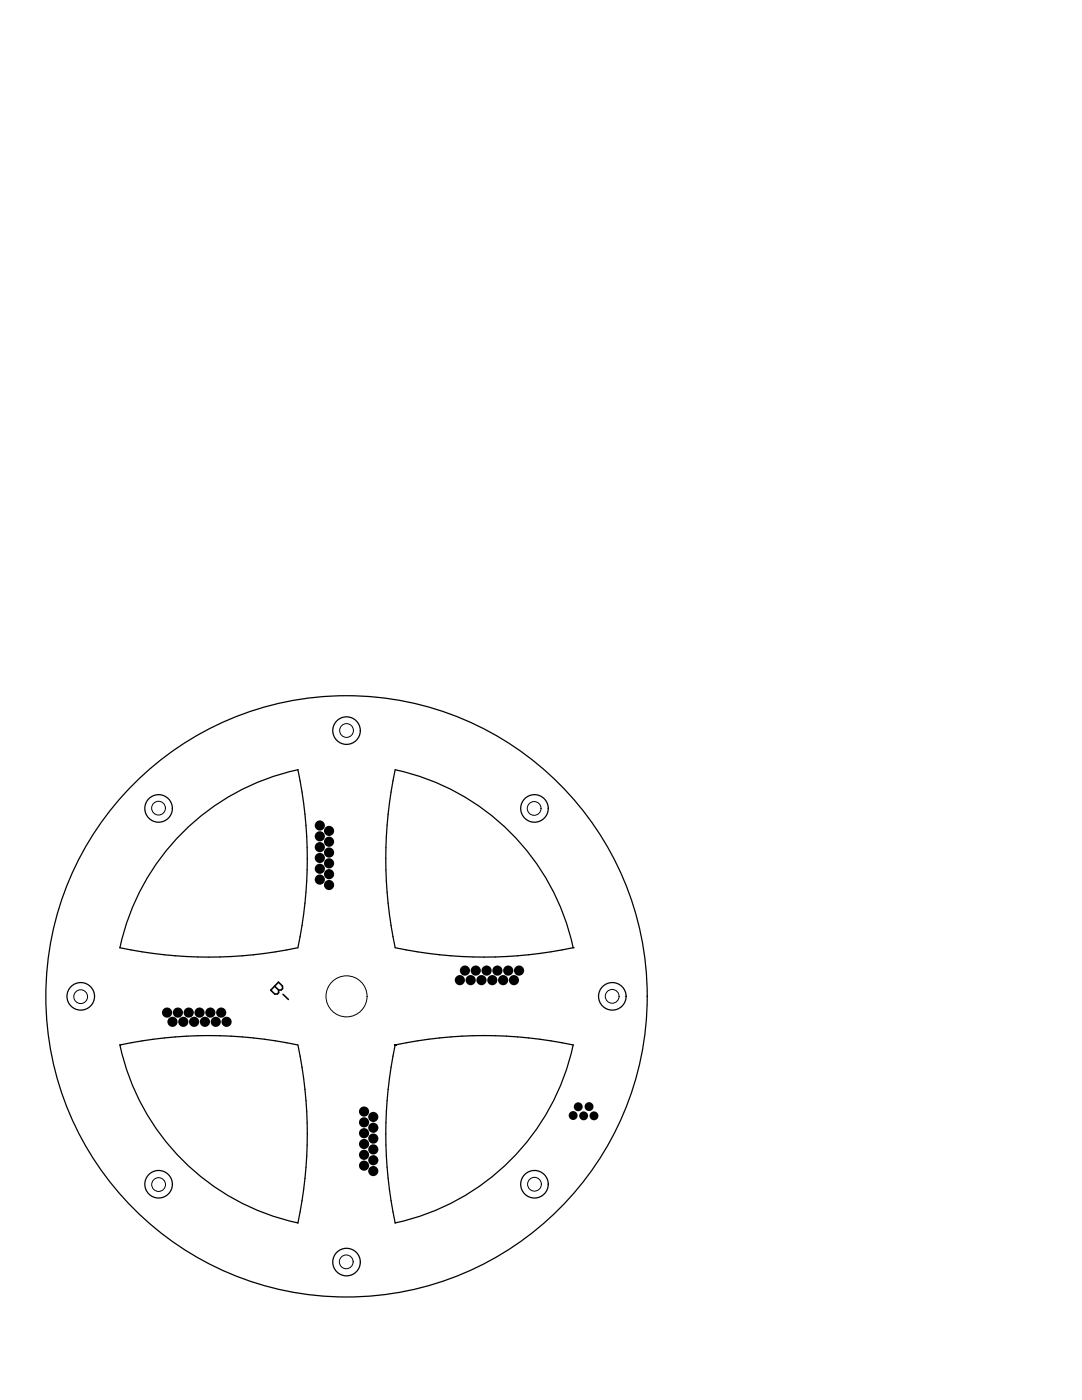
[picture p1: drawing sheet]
<svg xmlns="http://www.w3.org/2000/svg" width="216mm" height="279mm" viewBox="0 0 216 279" stroke-linecap="round" stroke-linejoin="round" font-family="sans-serif">
<g fill="none" stroke="#000" stroke-width=".2">
<circle cx="69.1" cy="145.8" r="1.38"/>
<circle cx="31.6" cy="161.3" r="1.38"/>
<circle cx="106.6" cy="161.3" r="1.38"/>
<circle cx="16.1" cy="198.9" r="1.38"/>
<circle cx="69.1" cy="198.8" r="4.1"/>
<circle cx="122.2" cy="198.8" r="1.38"/>
<circle cx="31.6" cy="236.4" r="1.38"/>
<circle cx="106.6" cy="236.3" r="1.38"/>
<circle cx="69.1" cy="251.8" r="1.38"/>
</g>
<g fill="none" stroke="#000" stroke-width=".25">
<path d="M59.4 153.6a46.2 46.2 0 0 0-35.5 35.5M59.4 153.6h.1M59.4 153.6a85 85 0 0 1 0 35.5 85 85 0 0 1-35.5 0M78.9 153.6a46.2 46.2 0 0 1 35.5 35.5 85.1 85.1 0 0 1-35.5 0 85 85 0 0 1 0-35.5zM23.9 189.1h.1M114.4 189.1h.1M23.9 208.5a46.2 46.2 0 0 0 35.5 35.6M23.9 208.5h.1M23.9 208.5a85.1 85.1 0 0 1 35.5 0 85 85 0 0 1 0 35.6M78.9 208.5h.1M78.9 208.5a85 85 0 0 1 35.5 0M114.4 208.5a46.2 46.2 0 0 1-35.5 35.6 85.1 85.1 0 0 1 0-35.5"/>
<path d="M114.4 208.5h.1"/>
<circle cx="69.1" cy="145.8" r="2.75"/>
<circle cx="31.6" cy="161.3" r="2.75"/>
<circle cx="106.6" cy="161.3" r="2.75"/>
<circle cx="16.1" cy="198.8" r="2.75"/>
<circle cx="69.1" cy="198.8" r="60"/>
<circle cx="122.2" cy="198.8" r="2.75"/>
<circle cx="31.6" cy="236.3" r="2.75"/>
<circle cx="106.6" cy="236.3" r="2.75"/>
<circle cx="69.1" cy="251.9" r="2.75"/>
</g>
<path d="M54.8 196.8l.8 .8M55.6 196l.8 .8v.5l-.3 .3h-.5v.5l-.3 .3h-.5l-.8-.8zM56.5 198.4l1 1.1" fill="none" stroke="#000" stroke-width=".32"/>
<g fill="#000">
<circle cx="63.8" cy="166.9" r="1.02"/>
<circle cx="63.8" cy="173.4" r="1.02"/>
<circle cx="63.8" cy="175.5" r="1.02"/>
<circle cx="63.8" cy="164.7" r="1.02"/>
<circle cx="63.8" cy="171.2" r="1.02"/>
<circle cx="63.8" cy="169.1" r="1.02"/>
<circle cx="65.7" cy="172.3" r="1.02"/>
<circle cx="65.7" cy="168" r="1.02"/>
<circle cx="65.7" cy="170.1" r="1.02"/>
<circle cx="65.7" cy="165.8" r="1.02"/>
<circle cx="65.7" cy="176.6" r="1.02"/>
<circle cx="65.7" cy="174.5" r="1.02"/>
<circle cx="91.8" cy="195.6" r="1.02"/>
<circle cx="92.8" cy="193.7" r="1.02"/>
<circle cx="93.9" cy="195.6" r="1.02"/>
<circle cx="94.9" cy="193.7" r="1.02"/>
<circle cx="96.1" cy="195.6" r="1.02"/>
<circle cx="97.1" cy="193.7" r="1.02"/>
<circle cx="98.2" cy="195.6" r="1.02"/>
<circle cx="99.3" cy="193.7" r="1.02"/>
<circle cx="100.4" cy="195.6" r="1.02"/>
<circle cx="101.4" cy="193.7" r="1.02"/>
<circle cx="102.6" cy="195.6" r="1.02"/>
<circle cx="103.6" cy="193.7" r="1.02"/>
<circle cx="33.3" cy="202.1" r="1.02"/>
<circle cx="34.4" cy="203.9" r="1.02"/>
<circle cx="35.5" cy="202.1" r="1.02"/>
<circle cx="36.6" cy="203.9" r="1.02"/>
<circle cx="37.7" cy="202.1" r="1.02"/>
<circle cx="38.7" cy="203.9" r="1.02"/>
<circle cx="39.8" cy="202.1" r="1.02"/>
<circle cx="40.9" cy="203.9" r="1.02"/>
<circle cx="42" cy="202.1" r="1.02"/>
<circle cx="43.1" cy="203.9" r="1.02"/>
<circle cx="44.1" cy="202.1" r="1.02"/>
<circle cx="45.2" cy="203.9" r="1.02"/>
<circle cx="72.6" cy="230.5" r="1.02"/>
<circle cx="72.6" cy="224" r="1.02"/>
<circle cx="72.6" cy="226.2" r="1.02"/>
<circle cx="72.6" cy="228.3" r="1.02"/>
<circle cx="72.6" cy="221.8" r="1.02"/>
<circle cx="72.6" cy="232.6" r="1.02"/>
<circle cx="74.5" cy="225.1" r="1.02"/>
<circle cx="74.5" cy="229.4" r="1.02"/>
<circle cx="74.5" cy="231.5" r="1.02"/>
<circle cx="74.5" cy="222.9" r="1.02"/>
<circle cx="74.5" cy="233.7" r="1.02"/>
<circle cx="74.5" cy="227.2" r="1.02"/>
<circle cx="114.4" cy="222.6" r=".89"/>
<circle cx="115.4" cy="220.9" r=".89"/>
<circle cx="116.5" cy="222.7" r=".89"/>
<circle cx="117.5" cy="220.8" r=".89"/>
<circle cx="118.5" cy="222.7" r=".89"/>
</g>
</svg>
